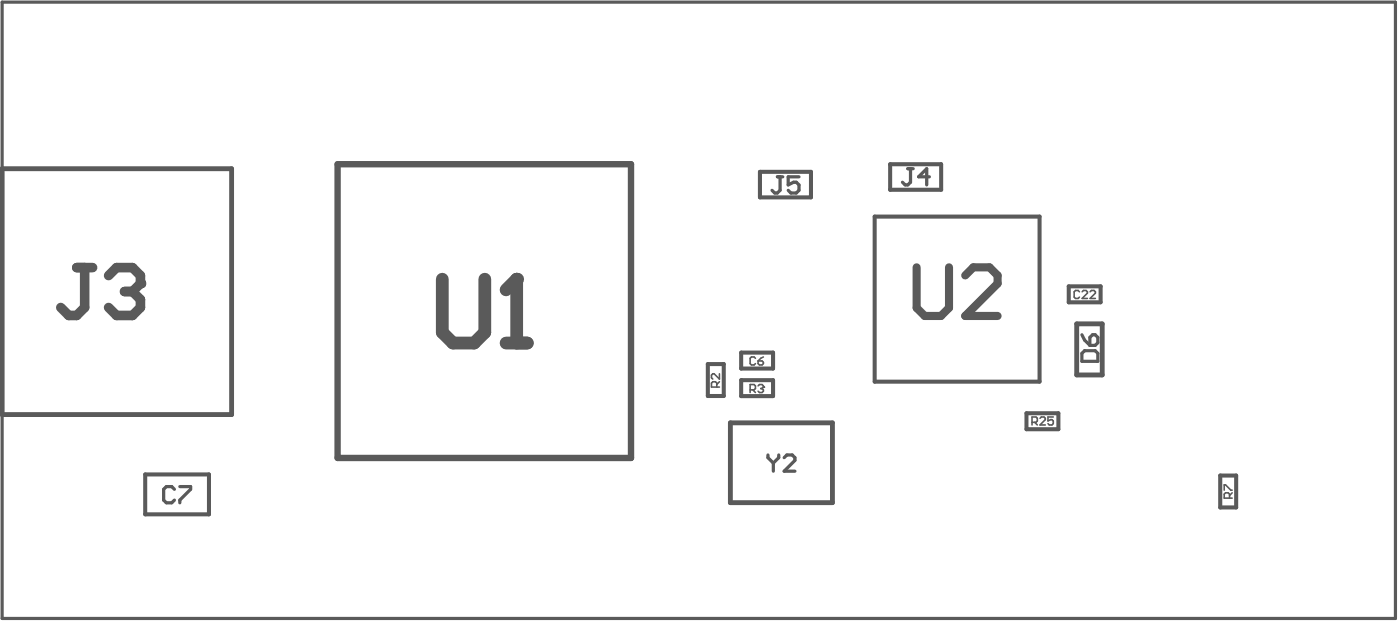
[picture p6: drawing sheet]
<svg xmlns="http://www.w3.org/2000/svg" width="146mm" height="65mm" viewBox="0 0 146 65" stroke-linecap="round" stroke-linejoin="round" font-family="sans-serif">
<path d="M94.7 17.6h.6M95 17.6v1.4l-.3 .3h-.3l-.3-.3M97 18.4h-1.2l.9-.8v1.7M18.2 51l-.3-.3h-.5l-.3 .3v1.1l.3 .3h.5l.3-.3M18.8 50.7h1.1v.3l-1.1 1.1v.3M80.1 47.4v.3l.6 .5M80.7 48.2v.9M81.2 47.4v.3l-.5 .5M81.8 47.7l.3-.3h.5l.3 .3v.3l-1.1 1.1h1.1" fill="none" stroke="#5a5a5a" stroke-width=".34"/>
<g fill="none" stroke="#5a5a5a" stroke-width=".17">
<path d="M75.1 38.9v.6l-.6-.6h-.1l-.2 .2v.3l.2 .1M75.1 39.8l-.3 .3M78.8 37.3l-.1-.1h-.3l-.1 .1v.6l.1 .1h.3l.1-.1M79.1 37.6h.4l.1 .1v.2l-.1 .1h-.3l-.1-.1zM79.6 37.2l-.5 .4M112.6 30.4l-.1-.1h-.3l-.1 .1v.6l.1 .1h.3l.1-.1M112.9 30.4l.1-.1h.3l.1 .1v.1l-.5 .6h.5M113.7 30.4l.2-.1h.2l.2 .1v.1l-.6 .6h.6M74.8 40.3v-.4l-.2-.1h-.2l-.2 .1v.4h.9M78.3 40.6h.4l.1-.1v-.3l-.1-.1h-.4v.8M78.5 40.6l.3 .3M79.1 40.2l.1-.1h.3l.1 .1v.1"/>
<path d="M79.4 40.5h.1M79.5 40.5l.1 .1v.2l-.1 .1h-.3l-.1-.1M79.6 40.3h.1M79.6 40.3l-.1 .2M107.7 44h.4l.1-.1v-.3l-.1-.2h-.4v.9M107.9 44l.3 .3M108.5 43.6l.1-.2h.3l.1 .2v.1l-.5 .6h.5M109.9 43.4h-.6v.5l.3-.2h.1l.2 .2v.2l-.2 .2h-.2l-.2-.2M127.7 51.1v-.6h.2l.5 .6h.1M128.3 51.9v-.4l-.2-.2h-.2l-.2 .2v.4h.8M128.5 51.3l-.2 .3"/>
</g>
<path d="M112.9 34.9l.2 .5 .6 .6M113.1 36.5h1.2l.2 .3v.8h-1.6v-.8zM113.7 35.2l.3-.3h.3l.2 .3v.5l-.2 .3h-.6z" fill="none" stroke="#5a5a5a" stroke-width=".33"/>
<path d="M8 27.9h1.7M8.8 27.9v4.1l-.8 .9h-.8l-.9-.9M11.3 28.7l.9-.8h1.6l.9 .8v.8" fill="none" stroke="#5a5a5a" stroke-width="1"/>
<circle cx="14.7" cy="29.5" r=".5" fill="#5a5a5a"/>
<path d="M13 30.4h.8M13.8 30.4l.9 .8v.8l-.9 .9h-1.6l-.9-.9M14.7 29.5l-.9 .9" fill="none" stroke="#5a5a5a" stroke-width="1"/>
<path d="M95.6 27.9v4.2l.9 .8h1.7l.8-.8v-4.2M100.7 28.7l.8-.8h1.7l.9 .8v.8l-3.4 3.4h3.4" fill="none" stroke="#5a5a5a" stroke-width=".85"/>
<path d="M81.1 18.4h.6M81.4 18.4v1.4l-.3 .3h-.3l-.3-.3M83.4 18.4h-1.2v.9l.6-.3h.3l.3 .3v.5l-.3 .3h-.6l-.3-.3" fill="none" stroke="#5a5a5a" stroke-width=".34"/>
<path d="M46.1 29.1v5.5l1.1 1.1h2.3l1.1-1.1v-5.5M52.8 35.7h2.2M53.9 29.1v6.6" fill="none" stroke="#5a5a5a" stroke-width="1.3"/>
<circle cx="53.9" cy="29.1" r=".67" fill="#5a5a5a"/>
<path d="M53.9 29.1l-1.1 1.1" fill="none" stroke="#5a5a5a" stroke-width="1.3"/>
<path d="M79.3 17.9h5.3v2.7h-5.3zM92.9 17.1h5.3v2.7h-5.3zM73.8 37.9h1.7v3.4h-1.7zM77.3 39.6h3.3v1.7h-3.3zM77.3 36.7h3.3v1.7h-3.3zM91.2 22.6h17.2v17.2h-17.2zM111.5 29.8h3.3v1.7h-3.3zM15.1 49.4h6.7v4.2h-6.7zM107.1 43.1h3.3v1.6h-3.3zM127.3 49.5h1.7v3.4h-1.7z" fill="none" stroke="#5a5a5a" stroke-width=".42"/>
<path d="M.2 17.6h24v25.6h-24zM112.3 33.7h2.7v5.4h-2.7zM76.2 44.1h10.6v8.3h-10.6z" fill="none" stroke="#5a5a5a" stroke-width=".51"/>
<path d="M35.2 17.1h30.6v30.6h-30.6z" fill="none" stroke="#5a5a5a" stroke-width=".67"/>
<path d="M.2 .2h145.4v64.2h-145.4z" fill="none" stroke="#5a5a5a" stroke-width=".33"/>
</svg>
